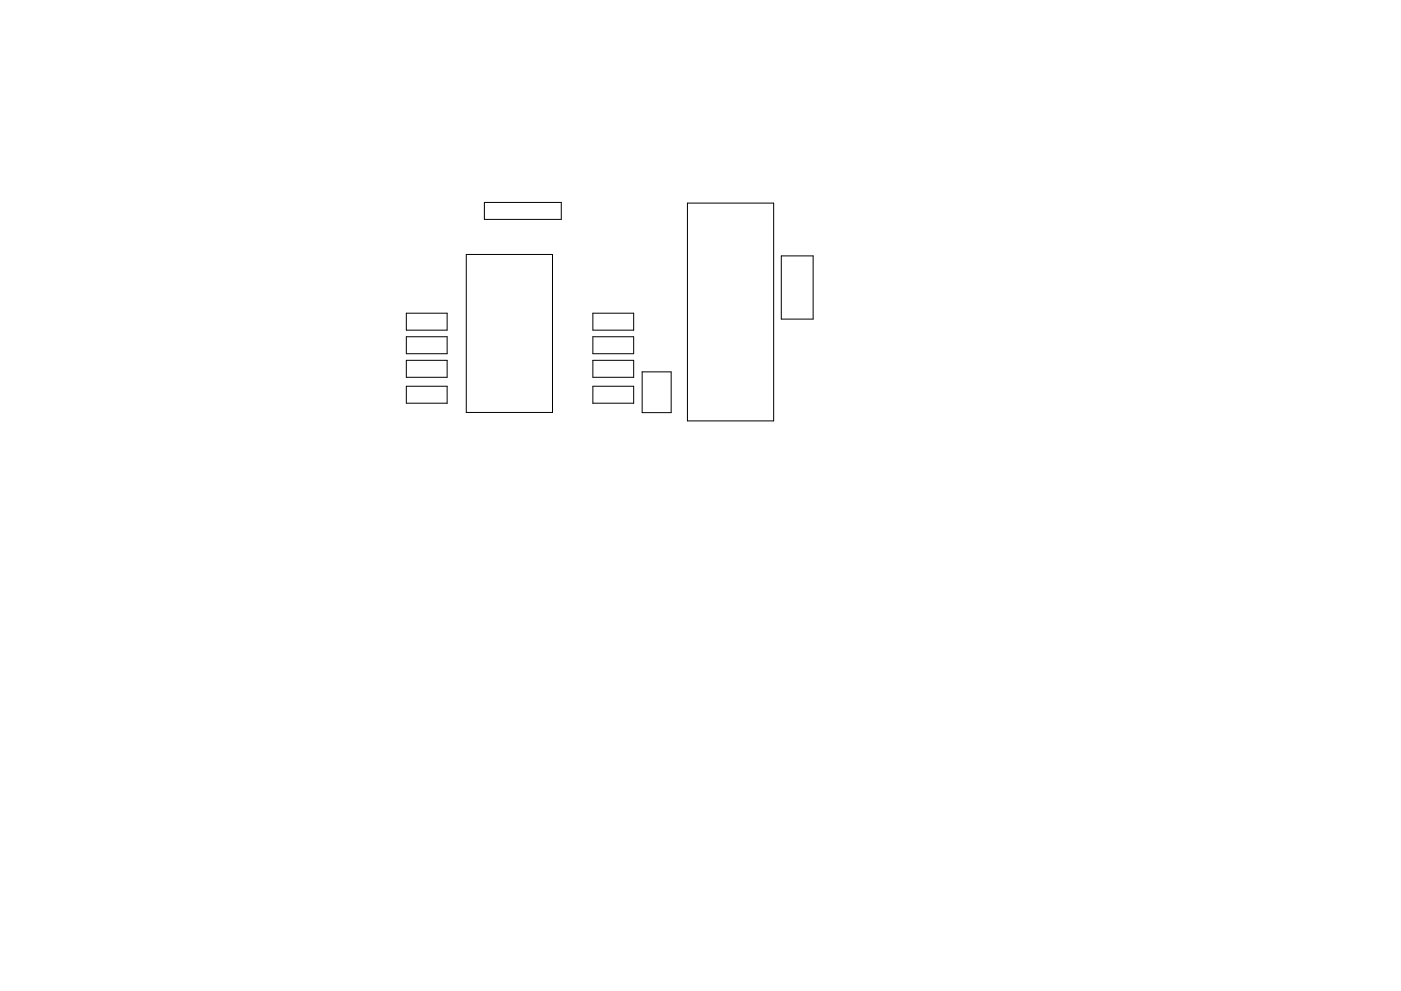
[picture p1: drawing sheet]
<svg xmlns="http://www.w3.org/2000/svg" width="297mm" height="210mm" viewBox="0 0 297 210" stroke-linecap="round" stroke-linejoin="round" font-family="sans-serif">
<g fill="none" stroke="#000" stroke-width=".21">
<path d="M98.9 54h18.2v33.5h-18.2zM102.7 42.9h16.3v3.6h-16.3zM145.8 43.1h18.2v46.2h-18.2zM165.6 54.3h6.8v13.4h-6.8zM86.1 66.4h8.7v3.6h-8.7zM86.1 71.4h8.7v3.6h-8.7zM86.1 76.4h8.7v3.6h-8.7zM125.7 76.4h8.6v3.6h-8.6zM125.7 71.4h8.6v3.6h-8.6zM125.7 66.4h8.6v3.6h-8.6zM136.2 78.9h6.1v8.6h-6.1zM86.1 81.9h8.7v3.6h-8.7z"/>
<path d="M125.7 81.9h8.6v3.6h-8.6z"/>
</g>
</svg>
